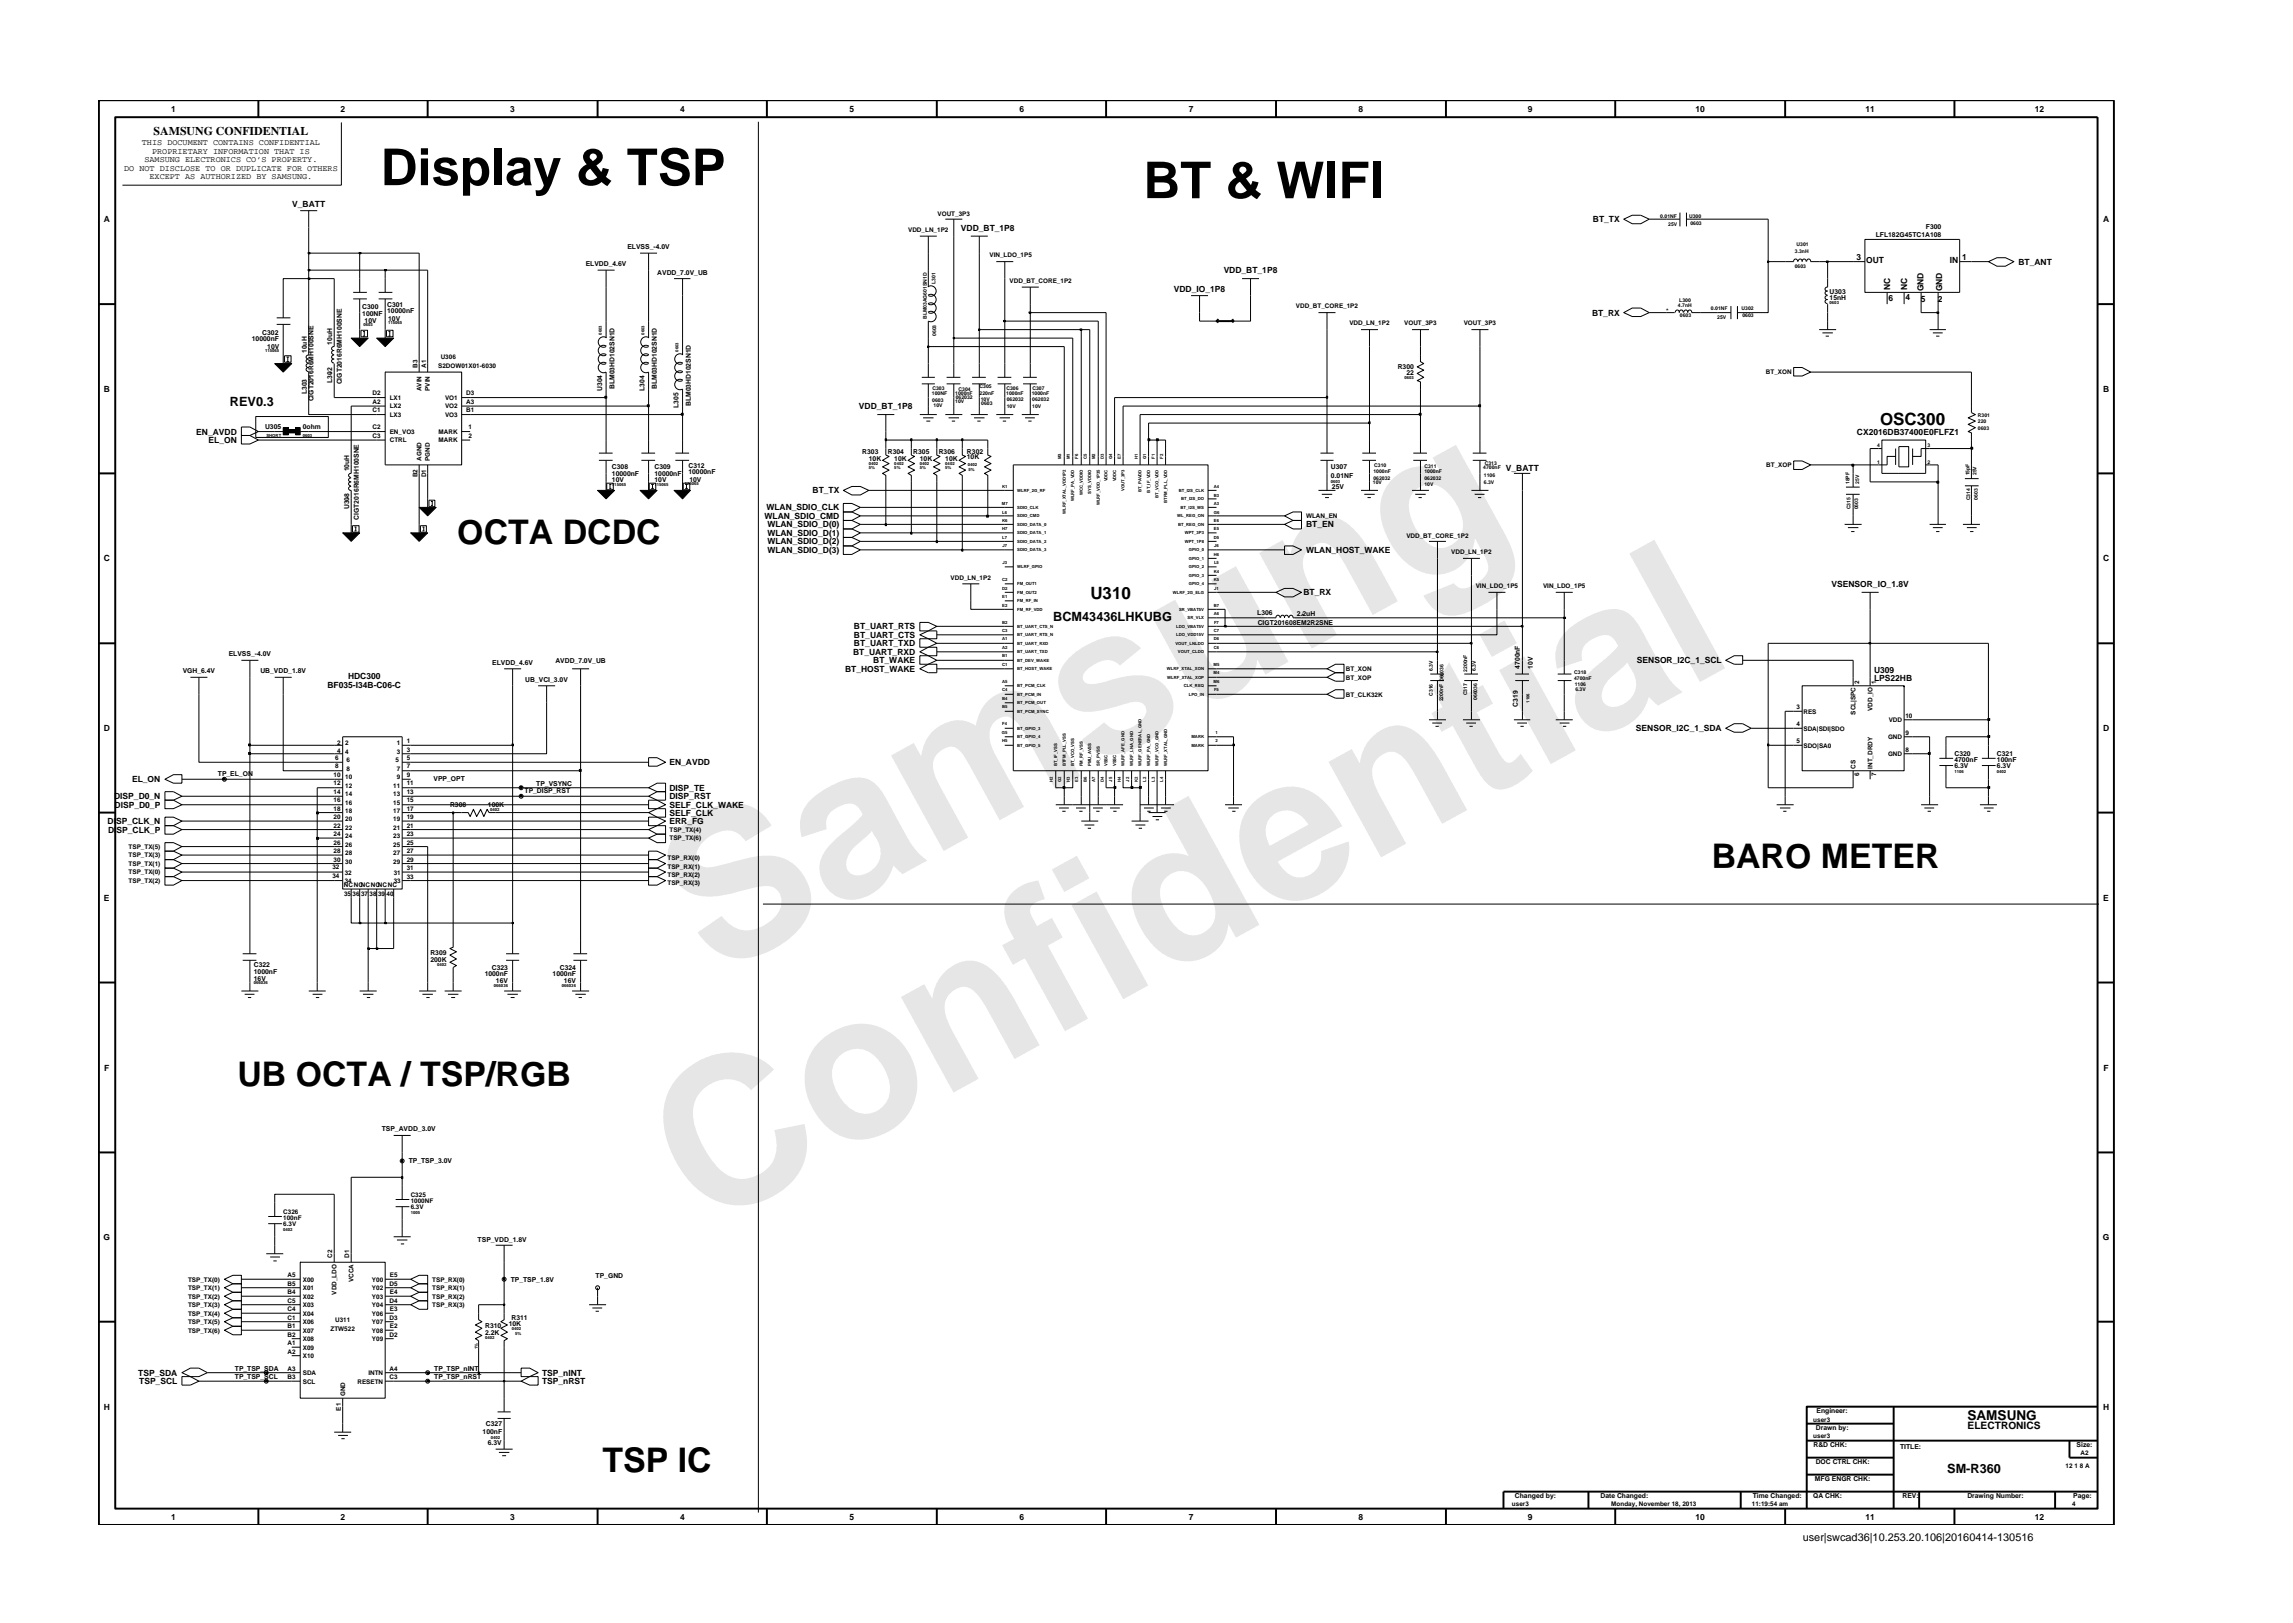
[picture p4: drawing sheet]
<svg xmlns="http://www.w3.org/2000/svg" width="297mm" height="210mm" viewBox="0 0 297 210" stroke-linecap="round" stroke-linejoin="round" font-family="sans-serif">
<defs><g id="words">
<g font-size="26.5" fill="#e6e6e6">
<text x="92.4" y="126.7" transform="rotate(-29 92.4 126.7)">Samsung</text>
<text x="91.1" y="159.4" transform="rotate(-29 91.1 159.4)">Confidential</text>
</g>
<g font-size="6.6">
<text x="49.3" y="24">Display &amp; TSP</text>
<text x="148.1" y="25.7">BT &amp; WIFI</text>
</g>
<g font-size="4.4">
<text x="59.2" y="70.5">OCTA DCDC</text>
<text x="221.7" y="112.5">BARO METER</text>
<text x="30.7" y="140.7">UB OCTA / TSP/RGB</text>
<text x="78" y="190.7">TSP IC</text>
</g>
<g font-size="2.2">
<text x="243.5" y="55.1">OSC300</text>
<text x="141.3" y="77.5">U310</text>
</g>
<text font-size="1.8" x="254.9" y="184">SAMSUNG</text>
<g font-size="1.6">
<text x="29.8" y="52.6">REV0.3</text>
<text x="136.4" y="80.4">BCM43436LHKUBG</text>
<text x="252.2" y="190.8">SM-R360</text>
</g>
<text font-size="1.5" x="19.9" y="17.5">SAMSUNG CONFIDENTIAL</text>
<text font-size="1.4" x="233.5" y="199.7">user|swcad36|10.253.20.106|20160414-130516</text>
<text font-size="1.3" x="254.9" y="185.2">ELECTRONICS</text>
<g font-size="1.1">
<text x="22.2" y="14.5">1</text>
<text x="44.1" y="14.5">2</text>
<text x="66.1" y="14.5">3</text>
<text x="88.1" y="14.5">4</text>
<text x="110" y="14.5">5</text>
<text x="132.1" y="14.5">6</text>
<text x="154" y="14.5">7</text>
<text x="176" y="14.5">8</text>
<text x="197.9" y="14.5">9</text>
<text x="219.6" y="14.5">10</text>
<text x="241.6" y="14.5">11</text>
<text x="263.6" y="14.5">12</text>
<text x="16.1" y="22.1">DO NOT DISCLOSE TO OR DUPLICATE FOR OTHERS</text>
<text x="18.4" y="18.8">THIS DOCUMENT CONTAINS CONFIDENTIAL</text>
<text x="18.7" y="21">SAMSUNG ELECTRONICS CO’S PROPERTY.</text>
<text x="19.4" y="23.2">EXCEPT AS AUTHORIZED BY SAMSUNG.</text>
<text x="19.7" y="19.9">PROPRIETARY INFORMATION THAT IS</text>
<text x="13.4" y="28.8">A</text>
<text x="37.9" y="26.8">V_BATT</text>
<text x="124.5" y="29.9">VDD_BT_1P8</text>
<text x="206.4" y="28.8">BT_TX</text>
<text x="272.4" y="28.8">A</text>
<text x="158.5" y="35.4">VDD_BT_1P8</text>
<text x="240.5" y="33.6">3</text>
<text x="241.8" y="34">OUT</text>
<text x="252.6" y="34">IN</text>
<text x="254.2" y="33.6">1</text>
<text x="261.5" y="34.3">BT_ANT</text>
<text x="152.1" y="37.9">VDD_IO_1P8</text>
<text x="206.2" y="40.9">BT_RX</text>
<text x="244.6" y="39">6</text>
<text x="244.9" y="37.6" transform="rotate(-90 244.9 37.6)">NC</text>
<text x="246.8" y="38.8">4</text>
<text x="247.1" y="37.6" transform="rotate(-90 247.1 37.6)">NC</text>
<text x="248.8" y="39.1">5</text>
<text x="249.2" y="37.7" transform="rotate(-90 249.2 37.7)">GND</text>
<text x="251" y="39.1">2</text>
<text x="251.6" y="37.7" transform="rotate(-90 251.6 37.7)">GND</text>
<text x="13.4" y="50.8">B</text>
<text x="111.3" y="53">VDD_BT_1P8</text>
<text x="272.4" y="50.8">B</text>
<text x="25.4" y="56.3">EN_AVDD</text>
<text x="27" y="57.4">EL_ON</text>
<text x="240.5" y="56.4">CX2016DB37400E0FLFZ1</text>
<text x="105.3" y="63.9">BT_TX</text>
<text x="195.1" y="61">V_BATT</text>
<text x="99" y="67.2">WLAN_SDIO_CMD</text>
<text x="99.3" y="66.1">WLAN_SDIO_CLK</text>
<text x="99.4" y="71.6">WLAN_SDIO_D(3)</text>
<text x="99.4" y="69.4">WLAN_SDIO_D(1)</text>
<text x="99.4" y="68.3">WLAN_SDIO_D(0)</text>
<text x="99.4" y="70.5">WLAN_SDIO_D(2)</text>
<text x="169.2" y="68.3">BT_EN</text>
<text x="169.2" y="71.6">WLAN_HOST_WAKE</text>
<text x="13.4" y="72.7">C</text>
<text x="168.9" y="77.1">BT_RX</text>
<text x="237.3" y="76">VSENSOR_IO_1.8V</text>
<text x="272.4" y="72.7">C</text>
<text x="110.6" y="81.5">BT_UART_RTS</text>
<text x="110.6" y="82.6">BT_UART_CTS</text>
<text x="110.6" y="83.7">BT_UART_TXD</text>
<text x="42.4" y="89.1">BF035-I34B-C06-C</text>
<text x="45.1" y="88">HDC300</text>
<text x="109.5" y="87">BT_HOST_WAKE</text>
<text x="110.5" y="84.8">BT_UART_RXD</text>
<text x="113.1" y="85.9">BT_WAKE</text>
<text x="212.1" y="85.9">SENSOR_I2C_1_SCL</text>
<text x="242.8" y="88.3">LPS22HB</text>
<text x="242.8" y="87.2">U309</text>
<text x="13.4" y="94.7">D</text>
<text x="211.9" y="94.7">SENSOR_I2C_1_SDA</text>
<text x="272.4" y="94.7">D</text>
<text x="17.1" y="101.4">EL_ON</text>
<text x="86.7" y="99.2">EN_AVDD</text>
<text x="13.9" y="106.8">DISP_CLK_N</text>
<text x="14" y="107.9">DISP_CLK_P</text>
<text x="14.8" y="103.6">DISP_D0_N</text>
<text x="14.8" y="104.7">DISP_D0_P</text>
<text x="86.7" y="105.7">SELF_CLK</text>
<text x="86.7" y="104.7">SELF_CLK_WAKE</text>
<text x="86.7" y="103.6">DISP_RST</text>
<text x="86.7" y="106.8">ERR_FG</text>
<text x="86.7" y="102.5">DISP_TE</text>
<text x="13.5" y="116.7">E</text>
<text x="272.5" y="116.7">E</text>
<text x="13.5" y="138.7">F</text>
<text x="272.5" y="138.7">F</text>
<text x="13.4" y="160.6">G</text>
<text x="272.4" y="160.6">G</text>
<text x="17.9" y="178.2">TSP_SDA</text>
<text x="18" y="179.3">TSP_SCL</text>
<text x="70.2" y="178.2">TSP_nINT</text>
<text x="70.2" y="179.3">TSP_nRST</text>
<text x="13.4" y="182.6">H</text>
<text x="272.4" y="182.6">H</text>
<text x="22.2" y="196.9">1</text>
<text x="44.1" y="196.9">2</text>
<text x="66.1" y="196.9">3</text>
<text x="88.1" y="196.9">4</text>
<text x="110" y="196.9">5</text>
<text x="132.1" y="196.9">6</text>
<text x="154" y="196.9">7</text>
<text x="176" y="196.9">8</text>
<text x="197.9" y="196.9">9</text>
<text x="219.6" y="196.9">10</text>
<text x="241.6" y="196.9">11</text>
<text x="263.6" y="196.9">12</text>
</g>
<g font-size=".9">
<text x="249.5" y="29.6">F300</text>
<text x="75.9" y="34.5">ELVDD_4.6V</text>
<text x="81.3" y="32.3">ELVSS_-4.0V</text>
<text x="85.1" y="35.6">AVDD_7.0V_UB</text>
<text x="243" y="30.7">LFL182G45TC1A108</text>
<text x="46.9" y="40.9">100NF</text>
<text x="46.9" y="40">C300</text>
<text x="47.2" y="41.9">10V</text>
<text x="50.2" y="40.5">10000nF</text>
<text x="50.2" y="39.8">C301</text>
<text x="50.3" y="41.6">10V</text>
<text x="237" y="38">U303</text>
<text x="237" y="38.8">15nH</text>
<text x="32.6" y="44.2">10000nF</text>
<text x="34" y="43.3">C302</text>
<text x="34.6" y="45.2">10V</text>
<text x="39.7" y="45.7" transform="rotate(-90 39.7 45.7)">10uH</text>
<text x="43" y="44.6" transform="rotate(-90 43 44.6)">10uH</text>
<text x="181.1" y="47.8">R300</text>
<text x="39.7" y="51.1" transform="rotate(-90 39.7 51.1)">L303</text>
<text x="40.6" y="52" transform="rotate(-90 40.6 52)">CIGT2016R6MH100SNE</text>
<text x="43" y="49.6" transform="rotate(-90 43 49.6)">L302</text>
<text x="44.3" y="49.8" transform="rotate(-90 44.3 49.8)">CIGT2016R6MH100SNE</text>
<text x="78" y="50.7" transform="rotate(-90 78 50.7)">U304</text>
<text x="79.6" y="50.4" transform="rotate(-90 79.6 50.4)">BLM03HD102SN1D</text>
<text x="83.5" y="50.7" transform="rotate(-90 83.5 50.7)">L304</text>
<text x="85.1" y="50.4" transform="rotate(-90 85.1 50.4)">BLM03HD102SN1D</text>
<text x="87.9" y="52.9" transform="rotate(-90 87.9 52.9)">L305</text>
<text x="89.5" y="52.6" transform="rotate(-90 89.5 52.6)">BLM03HD102SN1D</text>
<text x="182.2" y="48.5">22</text>
<text x="34.3" y="55.6">U305</text>
<text x="39.2" y="55.6">0ohm</text>
<text x="111.7" y="58.9">R303</text>
<text x="112.5" y="59.7">10K</text>
<text x="115" y="58.9">R304</text>
<text x="115.9" y="59.7">10K</text>
<text x="118.3" y="58.9">R305</text>
<text x="119.2" y="59.7">10K</text>
<text x="121.6" y="58.9">R306</text>
<text x="122.5" y="59.7">10K</text>
<text x="125.2" y="59.5">10K</text>
<text x="125.3" y="58.8">R302</text>
<text x="45.2" y="66" transform="rotate(-90 45.2 66)">U308</text>
<text x="45.2" y="61.1" transform="rotate(-90 45.2 61.1)">10uH</text>
<text x="79.3" y="61.7">10000nF</text>
<text x="79.3" y="62.4">10V</text>
<text x="79.3" y="60.8">C308</text>
<text x="84.8" y="61.7">10000nF</text>
<text x="84.8" y="60.8">C309</text>
<text x="84.8" y="62.4">10V</text>
<text x="89.2" y="60.6">C312</text>
<text x="89.2" y="61.5">10000nF</text>
<text x="89.3" y="62.4">10V</text>
<text x="172.4" y="60.8">U307</text>
<text x="172.4" y="61.9">0.01NF</text>
<text x="172.5" y="63.4">25V</text>
<text x="46.5" y="67.3" transform="rotate(-90 46.5 67.3)">CIGT2016R6MH100SNE</text>
<text x="162.9" y="79.7">L306</text>
<text x="162.9" y="81">CIGT201608EM2R2SNE</text>
<text x="168" y="79.8">2.2uH</text>
<text x="23.7" y="87.2">VGH_6.4V</text>
<text x="29.6" y="85">ELVSS_-4.0V</text>
<text x="33.7" y="87.2">UB_VDD_1.8V</text>
<text x="63.8" y="86.1">ELVDD_4.6V</text>
<text x="68.1" y="88.3">UB_VCI_3.0V</text>
<text x="71.9" y="85.9">AVDD_7.0V_UB</text>
<text x="196.9" y="86.6" transform="rotate(-90 196.9 86.6)">4700nF</text>
<text x="198.6" y="86.6" transform="rotate(-90 198.6 86.6)">10V</text>
<text x="196.6" y="91.6" transform="rotate(-90 196.6 91.6)">C319</text>
<text x="28.2" y="100.5">TP_EL_ON</text>
<text x="56.2" y="101.2">VPP_OPT</text>
<text x="69.5" y="101.8">TP_VSYNC</text>
<text x="253.2" y="97.9">C320</text>
<text x="253.2" y="99.5">6.3V</text>
<text x="253.2" y="98.7">4700nF</text>
<text x="258.7" y="98.7">100nF</text>
<text x="258.7" y="97.9">C321</text>
<text x="258.7" y="99.5">6.3V</text>
<text x="58.3" y="104.5">R308</text>
<text x="63.2" y="104.5">100K</text>
<text x="67.9" y="102.7">TP_DISP_RST</text>
<text x="32.9" y="125.3">C322</text>
<text x="55.8" y="124.6">200K</text>
<text x="55.8" y="123.7">R309</text>
<text x="63.7" y="125.7">C323</text>
<text x="72.5" y="125.7">C324</text>
<text x="32.9" y="126.2">1000nF</text>
<text x="32.9" y="127">16V</text>
<text x="62.8" y="126.4">1000nF</text>
<text x="64.3" y="127.3">16V</text>
<text x="71.6" y="126.4">1000nF</text>
<text x="73.1" y="127.3">16V</text>
<text x="49.5" y="146.6">TSP_AVDD_3.0V</text>
<text x="52.9" y="150.7">TP_TSP_3.0V</text>
<text x="61.9" y="160.9">TSP_VDD_1.8V</text>
<text x="66.2" y="166">TP_TSP_1.8V</text>
<text x="77.2" y="165.6">TP_GND</text>
<text x="62.9" y="172.9">2.2K</text>
<text x="62.9" y="172.1">R310</text>
<text x="65.9" y="171.8">10K</text>
<text x="66.3" y="171">R311</text>
<text x="30.4" y="178.7">TP_TSP_SCL</text>
<text x="30.4" y="177.6">TP_TSP_SDA</text>
<text x="56.2" y="178.7">TP_TSP_nRST</text>
<text x="56.2" y="177.6">TP_TSP_nINT</text>
<text x="62.5" y="185.8">100nF</text>
<text x="63" y="184.7">C327</text>
<text x="235.2" y="185.3">Drawn by:</text>
<text x="235.3" y="183.1">Engineer:</text>
<text x="63.2" y="187.2">6.3V</text>
<text x="234.9" y="187.5">R&amp;D CHK:</text>
<text x="235.1" y="191.9">MFG ENGR CHK:</text>
<text x="235.2" y="189.7">DOC CTRL CHK:</text>
<text x="246.1" y="187.7">TITLE:</text>
<text x="269" y="187.5">Size:</text>
<text x="196.2" y="194.1">Changed by:</text>
<text x="207.3" y="194.1">Date Changed:</text>
<text x="227.1" y="194.1">Time Changed:</text>
<text x="234.9" y="194.1">QA CHK:</text>
<text x="246.5" y="194.1">REV:</text>
<text x="254.9" y="194.1">Drawing Number:</text>
<text x="268.6" y="194.1">Page:</text>
</g>
<g font-size=".8">
<text x="121.5" y="27.9">VOUT_3P3</text>
<text x="117.6" y="30">VDD_LN_1P2</text>
<text x="128.2" y="33.3">VIN_LDO_1P5</text>
<text x="130.8" y="36.7">VDD_BT_CORE_1P2</text>
<text x="167.9" y="40">VDD_BT_CORE_1P2</text>
<text x="215.8" y="40.5">*</text>
<text x="54.1" y="47.6" transform="rotate(-90 54.1 47.6)">B3</text>
<text x="55.2" y="47.6" transform="rotate(-90 55.2 47.6)">A1</text>
<text x="56.8" y="47.7">S2DOW01X01-6030</text>
<text x="57.1" y="46.6">U306</text>
<text x="174.8" y="42.2">VDD_LN_1P2</text>
<text x="181.9" y="42.2">VOUT_3P3</text>
<text x="189.6" y="42.2">VOUT_3P3</text>
<text x="40" y="49.3">*</text>
<text x="43.3" y="48.5" transform="rotate(-90 43.3 48.5)">*</text>
<text x="48.3" y="53.4">C1</text>
<text x="48.3" y="51.2">D2</text>
<text x="48.3" y="52.3">A2</text>
<text x="50.5" y="51.8">LX1</text>
<text x="50.5" y="52.9">LX2</text>
<text x="54.6" y="50.7" transform="rotate(-90 54.6 50.7)">AVIN</text>
<text x="55.7" y="50.6" transform="rotate(-90 55.7 50.6)">PVIN</text>
<text x="57.6" y="51.8">VO1</text>
<text x="57.6" y="52.9">VO2</text>
<text x="60.4" y="51.2">D3</text>
<text x="60.4" y="52.3">A3</text>
<text x="60.4" y="53.4">B1</text>
<text x="228.8" y="48.5">BT_XON</text>
<text x="48.3" y="55.6">C2</text>
<text x="48.3" y="56.7">C3</text>
<text x="50.5" y="54">LX3</text>
<text x="50.5" y="56.2">EN_VO3</text>
<text x="50.5" y="57.3">CTRL</text>
<text x="54.6" y="59.7" transform="rotate(-90 54.6 59.7)">AGND</text>
<text x="55.7" y="59.7" transform="rotate(-90 55.7 59.7)">PGND</text>
<text x="56.8" y="56.2">MARK</text>
<text x="56.8" y="57.3">MARK</text>
<text x="57.6" y="54">VO3</text>
<text x="60.7" y="55.6">1</text>
<text x="60.7" y="56.7">2</text>
<text x="45.5" y="64.6" transform="rotate(-90 45.5 64.6)">*</text>
<text x="54.1" y="61.9" transform="rotate(-90 54.1 61.9)">B2</text>
<text x="55.2" y="61.9" transform="rotate(-90 55.2 61.9)">D1</text>
<text x="228.8" y="60.5">BT_XOP</text>
<text x="169.2" y="67.1">WLAN_EN</text>
<text x="182.2" y="69.7">VDD_BT_CORE_1P2</text>
<text x="188" y="71.8">VDD_LN_1P2</text>
<text x="123.1" y="75.1">VDD_LN_1P2</text>
<text x="191.2" y="76.2">VIN_LDO_1P5</text>
<text x="199.9" y="76.2">VIN_LDO_1P5</text>
<text x="168.6" y="80">*</text>
<text x="174.4" y="86.9">BT_XON</text>
<text x="174.4" y="88">BT_XOP</text>
<text x="240.8" y="88.6" transform="rotate(-90 240.8 88.6)">2</text>
<text x="243" y="88.6" transform="rotate(-90 243 88.6)">1</text>
<text x="174.4" y="90.2">BT_CLK32K</text>
<text x="232.7" y="91.9">3</text>
<text x="232.7" y="94.1">4</text>
<text x="233.6" y="92.4">RES</text>
<text x="233.6" y="94.6">SDA|SDI|SDO</text>
<text x="240.4" y="92.6" transform="rotate(-90 240.4 92.6)">SCL|SPC</text>
<text x="242.6" y="92.1" transform="rotate(-90 242.6 92.1)">VDD_IO</text>
<text x="244.6" y="95.7">GND</text>
<text x="244.7" y="93.5">VDD</text>
<text x="246.8" y="95.2">9</text>
<text x="246.8" y="93">10</text>
<text x="43.2" y="100.7">10</text>
<text x="43.2" y="101.8">12</text>
<text x="43.4" y="98.4">6</text>
<text x="43.4" y="99.5">8</text>
<text x="43.7" y="97.6">4</text>
<text x="43.7" y="96.5">2</text>
<text x="44.7" y="97.6">4</text>
<text x="44.7" y="96.5">2</text>
<text x="44.7" y="101">10</text>
<text x="44.9" y="98.7">6</text>
<text x="44.9" y="99.8">8</text>
<text x="51.3" y="98.7">5</text>
<text x="51.4" y="97.6">3</text>
<text x="51.4" y="96.5">1</text>
<text x="51.4" y="99.8">7</text>
<text x="51.4" y="101">9</text>
<text x="52.7" y="99.5">7</text>
<text x="52.7" y="98.4">5</text>
<text x="52.7" y="100.6">9</text>
<text x="52.7" y="97.4">3</text>
<text x="52.7" y="101.8">11</text>
<text x="52.7" y="96.3">1</text>
<text x="232.7" y="96.3">5</text>
<text x="233.6" y="96.8">SDO|SA0</text>
<text x="240.4" y="99.6" transform="rotate(-90 240.4 99.6)">CS</text>
<text x="240.8" y="100.5" transform="rotate(-90 240.8 100.5)">6</text>
<text x="242.6" y="99.6" transform="rotate(-90 242.6 99.6)">INT_DRDY</text>
<text x="243" y="100.5" transform="rotate(-90 243 100.5)">7</text>
<text x="244.6" y="97.9">GND</text>
<text x="246.8" y="97.4">8</text>
<text x="43.2" y="104">16</text>
<text x="43.2" y="105.1">18</text>
<text x="43.2" y="106.2">20</text>
<text x="43.2" y="107.3">22</text>
<text x="43.2" y="102.9">14</text>
<text x="44.7" y="105.3">18</text>
<text x="44.7" y="106.4">20</text>
<text x="44.7" y="103.2">14</text>
<text x="44.7" y="104.3">16</text>
<text x="44.7" y="107.5">22</text>
<text x="44.7" y="102.1">12</text>
<text x="50.9" y="105.3">17</text>
<text x="50.9" y="106.4">19</text>
<text x="50.9" y="107.5">21</text>
<text x="50.9" y="103.2">13</text>
<text x="50.9" y="104.3">15</text>
<text x="50.9" y="102.1">11</text>
<text x="52.7" y="107.3">21</text>
<text x="52.7" y="105.1">17</text>
<text x="52.7" y="106.2">19</text>
<text x="52.7" y="102.9">13</text>
<text x="52.7" y="104">15</text>
<text x="86.7" y="107.8">TSP_TX(4)</text>
<text x="16.7" y="112.2">TSP_TX(1)</text>
<text x="16.7" y="113.3">TSP_TX(0)</text>
<text x="16.7" y="110">TSP_TX(5)</text>
<text x="16.7" y="111.1">TSP_TX(3)</text>
<text x="43.1" y="113.7">34</text>
<text x="43.1" y="112.6">32</text>
<text x="43.2" y="109.5">26</text>
<text x="43.2" y="110.6">28</text>
<text x="43.2" y="111.7">30</text>
<text x="43.2" y="108.4">24</text>
<text x="44.7" y="113.3">32</text>
<text x="44.7" y="111.9">30</text>
<text x="44.7" y="109.7">26</text>
<text x="44.7" y="110.8">28</text>
<text x="44.7" y="108.6">24</text>
<text x="50.9" y="111.9">29</text>
<text x="50.9" y="108.6">23</text>
<text x="50.9" y="109.7">25</text>
<text x="50.9" y="110.8">27</text>
<text x="51" y="113.3">31</text>
<text x="52.7" y="113.8">33</text>
<text x="52.7" y="109.5">25</text>
<text x="52.7" y="110.6">27</text>
<text x="52.7" y="111.7">29</text>
<text x="52.7" y="112.7">31</text>
<text x="52.7" y="108.4">23</text>
<text x="86.5" y="112.5">TSP_RX(1)</text>
<text x="86.5" y="113.6">TSP_RX(2)</text>
<text x="86.5" y="111.4">TSP_RX(0)</text>
<text x="86.7" y="108.9">TSP_TX(6)</text>
<text x="16.7" y="114.4">TSP_TX(2)</text>
<text x="44.6" y="114.8">NCNCNCNCNCNC</text>
<text x="44.6" y="116">35 36</text>
<text x="44.7" y="114.4">34</text>
<text x="46.8" y="116">37</text>
<text x="47.9" y="116">38</text>
<text x="49" y="116">39 40</text>
<text x="51" y="114.4">33</text>
<text x="86.5" y="114.7">TSP_RX(3)</text>
<text x="53.2" y="155.1">C325</text>
<text x="53.2" y="155.8">1000NF</text>
<text x="36.7" y="158">100nF</text>
<text x="36.7" y="158.9">6.3V</text>
<text x="36.7" y="157.3">C326</text>
<text x="53.2" y="156.7">6.3V</text>
<text x="24.4" y="166">TSP_TX(0)</text>
<text x="24.4" y="167.1">TSP_TX(1)</text>
<text x="37.3" y="166.6">B5</text>
<text x="37.3" y="165.5">A5</text>
<text x="37.3" y="167.7">B4</text>
<text x="39.2" y="167.1">X01</text>
<text x="39.2" y="166">X00</text>
<text x="43" y="162.9" transform="rotate(-90 43 162.9)">C2</text>
<text x="43.6" y="167.7" transform="rotate(-90 43.6 167.7)">VDD_LDO</text>
<text x="45.2" y="162.9" transform="rotate(-90 45.2 162.9)">D1</text>
<text x="45.8" y="166.1" transform="rotate(-90 45.8 166.1)">VCCA</text>
<text x="48.2" y="166">Y00</text>
<text x="48.2" y="167.1">Y02</text>
<text x="50.5" y="166.6">D5</text>
<text x="50.5" y="167.7">E4</text>
<text x="50.5" y="165.5">E5</text>
<text x="56" y="167.1">TSP_RX(1)</text>
<text x="56" y="166">TSP_RX(0)</text>
<text x="24.4" y="170.4">TSP_TX(4)</text>
<text x="24.4" y="171.5">TSP_TX(5)</text>
<text x="24.4" y="168.2">TSP_TX(2)</text>
<text x="24.4" y="169.3">TSP_TX(3)</text>
<text x="24.4" y="172.6">TSP_TX(6)</text>
<text x="37.3" y="171">C1</text>
<text x="37.3" y="169.9">C4</text>
<text x="37.3" y="168.8">C5</text>
<text x="37.3" y="172.1">B1</text>
<text x="37.3" y="173.2">B2</text>
<text x="39.2" y="171.5">X06</text>
<text x="39.2" y="170.4">X04</text>
<text x="39.2" y="169.3">X03</text>
<text x="39.2" y="172.6">X07</text>
<text x="39.2" y="173.7">X08</text>
<text x="39.2" y="168.2">X02</text>
<text x="42.8" y="172.4">ZTW522</text>
<text x="43.4" y="171.3">U311</text>
<text x="48.2" y="172.6">Y08</text>
<text x="48.2" y="170.4">Y06</text>
<text x="48.2" y="168.2">Y03</text>
<text x="48.2" y="171.5">Y07</text>
<text x="48.2" y="169.3">Y04</text>
<text x="48.2" y="173.7">Y09</text>
<text x="50.5" y="171">D3</text>
<text x="50.5" y="168.8">D4</text>
<text x="50.5" y="173.2">D2</text>
<text x="50.5" y="172.1">E2</text>
<text x="50.5" y="169.9">E3</text>
<text x="56" y="169.3">TSP_RX(3)</text>
<text x="56" y="168.2">TSP_RX(2)</text>
<text x="37.3" y="175.4">A2</text>
<text x="37.3" y="177.6">A3</text>
<text x="37.3" y="178.7">B3</text>
<text x="37.3" y="174.3">A1</text>
<text x="39.2" y="175.9">X10</text>
<text x="39.2" y="178.1">SDA</text>
<text x="39.2" y="179.2">SCL</text>
<text x="39.2" y="174.8">X09</text>
<text x="46.3" y="179.2">RESETN</text>
<text x="47.7" y="178.1">INTN</text>
<text x="50.5" y="178.7">C3</text>
<text x="50.5" y="177.6">A4</text>
<text x="44.1" y="182.7" transform="rotate(-90 44.1 182.7)">E1</text>
<text x="44.7" y="180.9" transform="rotate(-90 44.7 180.9)">GND</text>
<text x="234.9" y="184.2">user3</text>
<text x="234.9" y="186.3">user3</text>
<text x="267.6" y="190.2">12 1 8 A</text>
<text x="269.5" y="188.5">A2</text>
<text x="195.9" y="195.1">user3</text>
<text x="208.7" y="195.1">Monday, November 18, 2013</text>
<text x="226.9" y="195.1">11:19:54 am</text>
<text x="268.4" y="195.1">4</text>
</g>
<g font-size=".7">
<text x="215.1" y="28.2">0.01NF</text>
<text x="216.1" y="29.3">25V</text>
<text x="218.8" y="28.2">U300</text>
<text x="219" y="29.1">0603</text>
<text x="232.5" y="34.7">0603</text>
<text x="232.5" y="32.8">3.3nH</text>
<text x="232.7" y="31.9">U301</text>
<text x="120.1" y="41.3" transform="rotate(-90 120.1 41.3)">BLM03AG601SN1D</text>
<text x="121.2" y="36.8" transform="rotate(-90 121.2 36.8)">L301</text>
<text x="217.4" y="39.7">4.7nH</text>
<text x="217.5" y="39.1">L300</text>
<text x="217.6" y="41.1">0603</text>
<text x="221.6" y="40.2">0.01NF</text>
<text x="222.5" y="41.3">25V</text>
<text x="225.6" y="40.2">U302</text>
<text x="225.7" y="41.1">0603</text>
<text x="121.3" y="43.5" transform="rotate(-90 121.3 43.5)">0603</text>
<text x="120.7" y="51.2">100NF</text>
<text x="120.8" y="52">0603</text>
<text x="120.8" y="50.5">C303</text>
<text x="120.9" y="52.7">10V</text>
<text x="123.7" y="52.3">10V</text>
<text x="123.7" y="51.2">1000nF</text>
<text x="123.8" y="51.6">062032</text>
<text x="124.2" y="50.7">C304</text>
<text x="126.9" y="50.3">C305</text>
<text x="126.9" y="51.1">220nF</text>
<text x="127" y="52">10V</text>
<text x="127.1" y="52.5">0603</text>
<text x="130.3" y="51.2">1000nF</text>
<text x="130.4" y="50.5">C306</text>
<text x="130.4" y="52.9">10V</text>
<text x="130.4" y="52">062032</text>
<text x="133.6" y="51.1">1000nF</text>
<text x="133.7" y="52.9">10V</text>
<text x="133.7" y="52">062032</text>
<text x="133.8" y="50.5">C307</text>
<text x="243.2" y="57.9">4</text>
<text x="249.7" y="57.9">3</text>
<text x="256.2" y="54.8">220</text>
<text x="256.2" y="55.7">0603</text>
<text x="256.2" y="54">R301</text>
<text x="177.8" y="62.7">10V</text>
<text x="177.9" y="62.1">062032</text>
<text x="177.9" y="61.3">1000nF</text>
<text x="178" y="60.5">C310</text>
<text x="184.5" y="62.1">062032</text>
<text x="184.5" y="63">10V</text>
<text x="184.5" y="61.3">1000nF</text>
<text x="184.5" y="60.6">C311</text>
<text x="192.2" y="60.7">4700nF</text>
<text x="192.2" y="62.7">6.3V</text>
<text x="192.2" y="61.8">1106</text>
<text x="192.3" y="60.2">C313</text>
<text x="239.6" y="62.7" transform="rotate(-90 239.6 62.7)">18PF</text>
<text x="239.7" y="66" transform="rotate(-90 239.7 66)">C315</text>
<text x="240.7" y="66" transform="rotate(-90 240.7 66)">0603</text>
<text x="240.8" y="62.7" transform="rotate(-90 240.8 62.7)">25V</text>
<text x="243.2" y="60.1">1</text>
<text x="249.7" y="60.1">2</text>
<text x="255.1" y="61.6" transform="rotate(-90 255.1 61.6)">15pF</text>
<text x="255.2" y="64.8" transform="rotate(-90 255.2 64.8)">C314</text>
<text x="256" y="61.6" transform="rotate(-90 256 61.6)">25V</text>
<text x="256.2" y="64.7" transform="rotate(-90 256.2 64.7)">0603</text>
<text x="185.6" y="86.9" transform="rotate(-90 185.6 86.9)">6.3V</text>
<text x="190.1" y="87.1" transform="rotate(-90 190.1 87.1)">2200nF</text>
<text x="191.2" y="86.9" transform="rotate(-90 191.2 86.9)">6.3V</text>
<text x="203.9" y="88.1">4700nF</text>
<text x="203.9" y="87.3">C318</text>
<text x="204" y="88.8">1106</text>
<text x="204.1" y="89.5">6.3V</text>
<text x="185.6" y="90.2" transform="rotate(-90 185.6 90.2)">C316</text>
<text x="186.9" y="90.9" transform="rotate(-90 186.9 90.9)">2200nF 066036</text>
<text x="190.1" y="90.1" transform="rotate(-90 190.1 90.1)">C317</text>
<text x="191.4" y="90.7" transform="rotate(-90 191.4 90.7)">066036</text>
</g>
<g font-size=".5">
<text x="50.3" y="42">115065</text>
<text x="237" y="39.4">0603</text>
<text x="34.3" y="45.6">115065</text>
<text x="47.1" y="42.3">0603</text>
<text x="78" y="43.4" transform="rotate(-90 78 43.4)">0603</text>
<text x="83.5" y="43.4" transform="rotate(-90 83.5 43.4)">0603</text>
<text x="87.9" y="45.6" transform="rotate(-90 87.9 45.6)">0603</text>
<text x="181.9" y="49.1">0603</text>
<text x="34.5" y="56.6">SHORT</text>
<text x="39.2" y="56.6">0603</text>
<text x="137.5" y="59.5" transform="rotate(-90 137.5 59.5)">M3</text>
<text x="138.6" y="59.5" transform="rotate(-90 138.6 59.5)">M1</text>
<text x="139.7" y="59.4" transform="rotate(-90 139.7 59.4)">F6</text>
<text x="140.8" y="59.5" transform="rotate(-90 140.8 59.5)">C5</text>
<text x="141.9" y="59.5" transform="rotate(-90 141.9 59.5)">M2</text>
<text x="143" y="59.5" transform="rotate(-90 143 59.5)">D3</text>
<text x="144.1" y="59.5" transform="rotate(-90 144.1 59.5)">G4</text>
<text x="145.2" y="59.5" transform="rotate(-90 145.2 59.5)">E7</text>
<text x="147.4" y="59.5" transform="rotate(-90 147.4 59.5)">H1</text>
<text x="148.5" y="59.5" transform="rotate(-90 148.5 59.5)">G1</text>
<text x="149.6" y="59.4" transform="rotate(-90 149.6 59.4)">F1</text>
<text x="150.7" y="59.4" transform="rotate(-90 150.7 59.4)">F2</text>
<text x="79.3" y="63">115065</text>
<text x="84.8" y="63">115065</text>
<text x="88.7" y="62.8">115065</text>
<text x="112.6" y="60.2">0402</text>
<text x="112.6" y="60.8">5%</text>
<text x="115.9" y="60.8">5%</text>
<text x="115.9" y="60.2">0402</text>
<text x="119.2" y="60.8">5%</text>
<text x="119.2" y="60.2">0402</text>
<text x="122.5" y="60.8">5%</text>
<text x="122.5" y="60.2">0402</text>
<text x="125.4" y="60.4">0402</text>
<text x="125.5" y="61">5%</text>
<text x="129.8" y="65.4">M7</text>
<text x="129.8" y="63.2">K1</text>
<text x="131.8" y="63.7">WLRF_2G_RF</text>
<text x="131.8" y="65.9">SDIO_CLK</text>
<text x="139.2" y="64.9" transform="rotate(-90 139.2 64.9)">WLRF_PA_VDD</text>
<text x="140.3" y="64.2" transform="rotate(-90 140.3 64.2)">WCC_VDDIO</text>
<text x="141.4" y="64" transform="rotate(-90 141.4 64)">SYS_VDDIO</text>
<text x="142.5" y="65.5" transform="rotate(-90 142.5 65.5)">WLRF_VDD_1P35</text>
<text x="143.5" y="62.4" transform="rotate(-90 143.5 62.4)">VDDC</text>
<text x="144.6" y="62.4" transform="rotate(-90 144.6 62.4)">VDDC</text>
<text x="145.7" y="63.6" transform="rotate(-90 145.7 63.6)">VOUT_3P3</text>
<text x="147.9" y="63.8" transform="rotate(-90 147.9 63.8)">BT_PAVDD</text>
<text x="149" y="63.8" transform="rotate(-90 149 63.8)">BT_IF_VDD</text>
<text x="150.1" y="64.5" transform="rotate(-90 150.1 64.5)">BT_VCO_VDD</text>
<text x="151.2" y="65.2" transform="rotate(-90 151.2 65.2)">BTFM_PLL_VDD</text>
<text x="152.7" y="63.7">BT_I2S_CLK</text>
<text x="152.9" y="65.9">BT_I2S_WS</text>
<text x="153" y="64.8">BT_I2S_DO</text>
<text x="157.2" y="64.3">B3</text>
<text x="157.2" y="65.4">A3</text>
<text x="157.2" y="63.2">A4</text>
<text x="172.4" y="62.6">0603</text>
<text x="129.8" y="67.6">K6</text>
<text x="129.8" y="68.7">H7</text>
<text x="129.8" y="66.5">L6</text>
<text x="129.8" y="69.8">L7</text>
<text x="129.9" y="70.9">J7</text>
<text x="131.8" y="71.4">SDIO_DATA_3</text>
<text x="131.8" y="67">SDIO_CMD</text>
<text x="131.8" y="70.3">SDIO_DATA_2</text>
<text x="131.8" y="68.1">SDIO_DATA_0</text>
<text x="131.8" y="69.2">SDIO_DATA_1</text>
<text x="138.1" y="66.6" transform="rotate(-90 138.1 66.6)">WLRF_XTAL_VDD1P2</text>
<text x="152.5" y="67">WL_REG_ON</text>
<text x="152.6" y="68.1">BT_REG_ON</text>
<text x="153.5" y="69.2">WPT_3P3</text>
<text x="153.5" y="70.3">WPT_1P8</text>
<text x="154" y="71.4">GPIO_0</text>
<text x="157.2" y="66.5">G6</text>
<text x="157.2" y="69.8">D5</text>
<text x="157.3" y="68.7">E5</text>
<text x="157.3" y="67.6">E6</text>
<text x="157.3" y="70.9">J6</text>
<text x="129.8" y="75.3">C2</text>
<text x="129.8" y="76.4">D2</text>
<text x="129.8" y="77.5">E1</text>
<text x="129.9" y="73.1">J3</text>
<text x="131.8" y="75.8">FM_OUT1</text>
<text x="131.8" y="73.6">WLRF_GPIO</text>
<text x="131.8" y="76.9">FM_OUT2</text>
<text x="151.9" y="76.9">WLRF_2G_ELG</text>
<text x="154" y="73.6">GPIO_2</text>
<text x="154" y="74.7">GPIO_3</text>
<text x="154" y="75.8">GPIO_4</text>
<text x="154" y="72.5">GPIO_1</text>
<text x="157.2" y="74.2">K4</text>
<text x="157.2" y="75.3">K5</text>
<text x="157.2" y="72">H6</text>
<text x="157.3" y="73.1">L5</text>
<text x="157.3" y="76.4">J1</text>
<text x="129.8" y="81.9">C3</text>
<text x="129.8" y="80.8">B2</text>
<text x="129.8" y="82.9">A1</text>
<text x="129.8" y="78.6">E2</text>
<text x="131.8" y="82.4">BT_UART_RTS_N</text>
<text x="131.8" y="81.3">BT_UART_CTS_N</text>
<text x="131.8" y="78">FM_RF_IN</text>
<text x="131.8" y="79.1">FM_RF_VDD</text>
<text x="131.8" y="83.5">BT_UART_RXD</text>
<text x="152.3" y="83.5">VOUT_LNLDO</text>
<text x="152.4" y="81.3">LDO_VBAT5V</text>
<text x="152.4" y="82.4">LDO_VDD15V</text>
<text x="152.7" y="79.1">SR_VBAT5V</text>
<text x="153.8" y="80.2">SR_VLX</text>
<text x="157.2" y="78.6">B7</text>
<text x="157.2" y="82.9">D6</text>
<text x="157.2" y="81.9">C7</text>
<text x="157.2" y="79.7">A6</text>
<text x="157.3" y="80.8">F7</text>
<text x="129.8" y="86.3">C1</text>
<text x="129.8" y="89.6">C4</text>
<text x="129.8" y="85.1">B1</text>
<text x="129.8" y="88.5">A5</text>
<text x="129.8" y="84">A2</text>
<text x="131.8" y="86.8">BT_HOST_WAKE</text>
<text x="131.8" y="85.7">BT_DEV_WAKE</text>
<text x="131.8" y="89">BT_PCM_CLK</text>
<text x="131.8" y="84.6">BT_UART_TXD</text>
<text x="151.2" y="86.8">WLRF_XTAL_XON</text>
<text x="151.2" y="87.9">WLRF_XTAL_XOP</text>
<text x="152.6" y="84.6">VOUT_CLDO</text>
<text x="153.4" y="89">CLK_REQ</text>
<text x="157.2" y="87.4">M4</text>
<text x="157.2" y="86.2">M5</text>
<text x="157.2" y="88.5">M6</text>
<text x="157.2" y="84">C6</text>
<text x="157.3" y="89.6">F5</text>
<text x="129.8" y="95.1">G5</text>
<text x="129.8" y="90.7">B4</text>
<text x="129.8" y="91.8">B5</text>
<text x="129.8" y="94">F4</text>
<text x="131.8" y="90.1">BT_PCM_IN</text>
<text x="131.8" y="91.2">BT_PCM_OUT</text>
<text x="131.8" y="92.3">BT_PCM_SYNC</text>
<text x="131.8" y="95.6">BT_GPIO_4</text>
<text x="131.8" y="94.5">BT_GPIO_3</text>
<text x="154" y="90.1">LPO_IN</text>
<text x="154.3" y="95.6">MARK</text>
<text x="157.4" y="95.1">1</text>
<text x="198.1" y="91" transform="rotate(-90 198.1 91)">1106</text>
<text x="129.8" y="96.2">H5</text>
<text x="131.8" y="96.7">BT_GPIO_5</text>
<text x="136.4" y="101.3" transform="rotate(-90 136.4 101.3)">H2</text>
<text x="137" y="99.3" transform="rotate(-90 137 99.3)">BT_IF_VSS</text>
<text x="137.5" y="101.3" transform="rotate(-90 137.5 101.3)">G2</text>
<text x="138.1" y="99.3" transform="rotate(-90 138.1 99.3)">BTFM_PLL_VSS</text>
<text x="138.6" y="101.3" transform="rotate(-90 138.6 101.3)">H3</text>
<text x="139.2" y="99.3" transform="rotate(-90 139.2 99.3)">BT_VCO_VSS</text>
<text x="139.7" y="101.3" transform="rotate(-90 139.7 101.3)">E3</text>
<text x="140.3" y="99.3" transform="rotate(-90 140.3 99.3)">FM_RF_VSS</text>
<text x="140.8" y="101.3" transform="rotate(-90 140.8 101.3)">B6</text>
<text x="141.4" y="99.3" transform="rotate(-90 141.4 99.3)">PMU_AVSS</text>
<text x="141.9" y="101.3" transform="rotate(-90 141.9 101.3)">A7</text>
<text x="142.5" y="99.3" transform="rotate(-90 142.5 99.3)">SR_PVSS</text>
<text x="143" y="101.3" transform="rotate(-90 143 101.3)">D4</text>
<text x="143.5" y="99.3" transform="rotate(-90 143.5 99.3)">VSSC</text>
<text x="144.1" y="101.3" transform="rotate(-90 144.1 101.3)">J5</text>
<text x="144.6" y="99.3" transform="rotate(-90 144.6 99.3)">VSSC</text>
<text x="145.2" y="101.3" transform="rotate(-90 145.2 101.3)">H4</text>
<text x="145.7" y="99.3" transform="rotate(-90 145.7 99.3)">WLRF_AFE_GND</text>
<text x="146.3" y="101.3" transform="rotate(-90 146.3 101.3)">J2</text>
<text x="146.8" y="99.3" transform="rotate(-90 146.8 99.3)">WLRF_LNA_GND</text>
<text x="147.4" y="101.3" transform="rotate(-90 147.4 101.3)">K2</text>
<text x="147.9" y="99.3" transform="rotate(-90 147.9 99.3)">WLRF_GENERAL_GND</text>
<text x="148.5" y="101.3" transform="rotate(-90 148.5 101.3)">L2</text>
<text x="149" y="99.3" transform="rotate(-90 149 99.3)">WLRF_PA_GND</text>
<text x="149.6" y="101.3" transform="rotate(-90 149.6 101.3)">L3</text>
<text x="150.1" y="99.3" transform="rotate(-90 150.1 99.3)">WLRF_VCO_GND</text>
<text x="150.7" y="101.3" transform="rotate(-90 150.7 101.3)">L4</text>
<text x="151.2" y="99.3" transform="rotate(-90 151.2 99.3)">WLRF_XTAL_GND</text>
<text x="154.3" y="96.7">MARK</text>
<text x="157.4" y="96.2">2</text>
<text x="253.2" y="100.1">1106</text>
<text x="258.7" y="100.1">0402</text>
<text x="63.5" y="105">0402</text>
<text x="56.6" y="125.1">0402</text>
<text x="32.9" y="127.5">066036</text>
<text x="64" y="127.9">066036</text>
<text x="72.8" y="127.9">066036</text>
<text x="36.7" y="159.5">0402</text>
<text x="53.2" y="157.3">1005</text>
<text x="62.9" y="173.4">0402</text>
<text x="66.3" y="172.3">0402</text>
<text x="66.7" y="172.9">5%</text>
<text x="61.9" y="174.8" transform="rotate(-90 61.9 174.8)">1%</text>
<text x="63.6" y="186.4">0402</text>
</g>
</g></defs>
<g fill="none" stroke="#000" stroke-width=".13">
<path d="M44.2 15.9v8.1h-28.3M98.2 15.8v180.1M38.9 27.3h2.2M39.9 36h.3v.2h-.3zM39.9 34.9h.3v.2h-.3zM39.9 32.7h.3v.2h-.3zM40 35h15.4v13.2M40 27.3v18.7M40 32.8h14.3v15.4M45.7 38.7h1.8M45.7 37.9h1.8M46.5 32.7h.3v.2h-.3z"/>
<path d="M46.6 32.8v5.1M46.6 38.7v5.1M49.1 38.7h1.7M49.1 37.9h1.7M49.8 34.9h.3v.2h-.3zM49.9 35v2.9M49.9 38.7v5.1M77.4 35h2.2M78.5 35v8.8M82.9 32.8h2.2M84 32.8v11M87.3 36.1h2.1"/>
<path d="M88.4 36.1v9.9M119.2 30.6h2.2M120.2 39.3a.68 .68 0 0 1 1.1 .6 .68 .68 0 0 1-1 .6M120.2 37.1a.68 .68 0 0 1 1.1 .6 .68 .68 0 0 1-1 .6M120.2 38.2a.68 .68 0 0 1 1.1 .6 .68 .68 0 0 1-1 .6M120.3 30.6v6.6M122.5 28.4h2.2M123.6 28.4v20.5M125.8 30.6h2.2M126.9 30.6v18.3M129.1 33.9h2.2M130.2 33.9v15"/>
<path d="M132.4 37.2h2.2M133.5 37.2v11.7M154.3 38.3h2.2M155.4 38.3v3.3h2.2M160.9 36.1h2.2M162 36.1v5.5h-2.2M210.3 28.4l1.1-.5h1.1l1.1 .5-1.1 .6h-1.1zM213.6 28.4h4M217.6 27.5v1.8M218.5 28.4h10.6v5.5M218.5 27.5v1.8M224.2 39.7v1.6"/>
<path d="M225.1 39.7v1.6M229 33.8h.1v.2h-.1zM229.1 33.9v6.6h-4M229.1 33.9h3.3M232.4 33.9v-.3h.2h.2v.3M233 33.9v-.3h.2h.2v.3M233.5 33.9v-.3h.2h.2v.3M234.1 33.9v-.3h.2h.2v.3M234.6 33.9h7M236.6 33.8h.2v.2h-.2zM236.7 38.8l-.2 .1-.1 .2 .1 .1 .2 .1M236.7 37.7l-.2 .1-.1 .2 .1 .1 .2 .1"/>
<path d="M236.7 38.3l-.2 .1-.1 .2 .1 .1 .2 .1M236.7 37.2l-.2 .1-.1 .2 .1 .1 .2 .1M236.8 33.9v3.3M236.8 39.4v3.3M241.6 31h12.3v6.9h-12.3zM244.5 37.9v1.5M246.7 37.9v1.5M248.9 37.9v2.6h2.2M251.1 37.9v4.8M253.9 33.9h3.7M257.6 33.9l1.1-.5h1.1l1.1 .5-1.1 .6h-1.1zM31.3 55.3h1.1l1.1 .6-1.1 .5h-1.1z"/>
<path d="M31.3 56.4h1.1l1.1 .6-1.1 .5h-1.1zM33.1 54h9.4v2.7h-9.4zM33.5 55.9h3.2M33.5 57h16.4M35.6 47.1h2.2l-1.1 1.1zM35.8 42h1.8M35.8 41.2h1.8M36.7 41.2v-5.1h6.6v8.8M36.7 42v5.1M36.7 55.4h.7v.9h-.7zM36.9 46.1h.8v.8h-.8zM37.1 46.3h.4"/>
<path d="M37.1 46.8h.4M37.3 46.3v.5M37.4 55.7h.9v.4h-.9zM38.3 55.4h.6v.9h-.6zM38.9 55.9h11M40 47.6l-.3 .1v.2v.1l.3 .1M40 46.5l-.3 .1v.2v.1l.3 .1M40 47.1l-.3 .1v.2v.1l.3 .1M40 46l-.3 .1v.2v.1l.3 .1M40 48.2v5.5h9.9M43.3 46.5l-.3 .1v.2v.1l.3 .1M43.3 45.4l-.3 .1v.2v.1l.3 .1"/>
<path d="M43.3 46l-.3 .1v.2v.1l.3 .1M43.3 44.9l-.3 .1v.2v.1l.3 .1M43.3 47.1v4.4h6.6M45.5 43.8h2.2l-1.1 1.1zM46.8 42.8h.8v.8h-.8zM47 43h.3M47 43.5h.3M47.2 43v.5M48.8 43.8h2.2l-1.1 1.1zM49.9 52.6h-4.4v8.7l-.3 .1v.2v.2h.3M49.9 48.2h9.9v12h-9.9zM49.9 48.2h.1"/>
<path d="M50.1 42.8h.8v.8h-.8zM50.3 43h.3M50.3 43.5h.3M50.5 43v.5M59.8 53.7h28.6M59.8 55.9h1.1M59.8 57h1.1M59.8 52.6h24.2M59.8 51.5h18.7M77.6 58.7h1.8M77.6 59.6h1.8M78.3 51.3h.3v.3h-.3z"/>
<path d="M78.5 59.6v3.9M78.6 45.9a.68 .68 0 0 0-1.1 .6 .68 .68 0 0 0 1 .6M78.6 43.7a.68 .68 0 0 0-1.1 .6 .68 .68 0 0 0 1 .6M78.6 47a.68 .68 0 0 0-1.1 .6 .68 .68 0 0 0 1 .6v10.5M78.6 44.8a.68 .68 0 0 0-1.1 .6 .68 .68 0 0 0 1 .6M83.1 58.7h1.8M83.1 59.6h1.8M83.8 52.4h.3v.3h-.3zM84 59.6v3.9M84.1 45.9a.68 .68 0 0 0-1.1 .6 .68 .68 0 0 0 1 .6M84.1 43.7a.68 .68 0 0 0-1.1 .6 .68 .68 0 0 0 1 .6M84.1 47a.68 .68 0 0 0-1.1 .6 .68 .68 0 0 0 1 .6v10.5"/>
<path d="M84.1 44.8a.68 .68 0 0 0-1.1 .6 .68 .68 0 0 0 1 .6M87.5 58.7h1.8M87.5 59.6h1.8M88.3 53.5h.2v.3h-.2zM88.4 59.6v3.9M88.5 48.1a.68 .68 0 0 0-1.1 .6 .68 .68 0 0 0 1 .6M88.5 45.9a.68 .68 0 0 0-1.1 .6 .68 .68 0 0 0 1 .6M88.5 49.3a.68 .68 0 0 0-1.1 .5 .68 .68 0 0 0 1 .6v8.3M88.5 47a.68 .68 0 0 0-1.1 .6 .68 .68 0 0 0 1 .6M113.7 53.7h2.2M114.7 56.8h.1v.3h-.1zM114.8 53.7v5.3l.4 .1-.9 .5 .9 .5-.9 .4 .9 .4-.9 .4 .5 .3v6.3"/>
<path d="M114.8 57h13.2v2l.4 .1-.9 .5 .9 .5-.9 .4 .9 .4-.9 .4 .5 .3v5.2M118 56.8h.1v.3h-.1zM118.1 57v2l.4 .1-.9 .5 .9 .5-.9 .4 .9 .4-.9 .4 .5 .3v7.4M119.2 53.7h2.2M119.4 48.9h1.7M119.4 49.7h1.7M119.6 54.1h1.3M120 54.6h.5M120.2 44.8h.1v.2h-.1zM120.2 40.4a.68 .68 0 0 1 1.1 .6 .68 .68 0 0 1-1 .6M120.3 44.9h17.6v15.3M120.3 41.6v7.3"/>
<path d="M120.3 49.7v4M121.3 56.8h.1v.3h-.1zM121.4 57v2l.4 .1-.9 .5 .9 .5-.9 .4 .9 .4-.9 .4 .5 .3v8.5M122.5 53.7h2.2M122.6 48.9h1.8M122.6 49.7h1.8M122.9 54.1h1.3M123.3 54.6h.4M123.5 43.7h.1v.2h-.1zM123.6 49.7v4M123.6 43.8h15.4v16.4M124.6 56.8h.1v.3h-.1z"/>
<path d="M124.7 57v2l.4 .1-.9 .5 .9 .5-.9 .4 .9 .4-.9 .4 .5 .3v9.6M125.8 53.7h2.2M125.9 48.9h1.8M125.9 49.7h1.8M126.2 54.1h1.3M126.6 54.6h.4M126.8 42.6h.1v.2h-.1zM126.9 49.7v4M126.9 42.7h14.3v17.5M129.1 53.7h2.2M129.2 48.9h1.8M129.2 49.7h1.8"/>
<path d="M129.5 54.1h1.3M129.9 54.6h.4M130 41.5h.2v.2h-.2zM130.2 49.7v4M130.2 41.6h12.1v18.6M132.4 53.7h2.2M132.5 48.9h1.8M132.5 49.7h1.8M132.8 54.1h1.3M133.2 54.6h.4M133.3 40.4h.2v.2h-.2zM133.5 49.7v4"/>
<path d="M133.5 40.5h9.8v19.7M139.9 42.6h.3v.2h-.3zM140.1 42.7v17.5M148.7 56.8h.3v.3h-.3zM148.8 57h2.2v3.2M149.8 56.8h.3v.3h-.3zM149.9 57v3.2M170.8 40.5h2.2M171.1 58.7h1.6M171.1 59.6h1.6M171.8 51.3h.2v.3h-.2zM171.9 51.5h-27.5v8.7"/>
<path d="M171.9 40.5v18.2M171.9 59.6v3.9M176.3 42.7h2.2M176.5 58.7h1.8M176.5 59.6h1.8M177.3 54.6h.2v.3h-.2zM177.4 42.7v16M177.4 59.6v3.9M177.4 54.8h-28.6v5.4M182.9 42.7h2.2M183.1 58.7h1.8M183.1 59.6h1.8"/>
<path d="M183.8 53.5h.3v.3h-.3zM184 42.7v4.1l.4 .3-.8 .4 .8 .4-.8 .5 .8 .5-.8 .4 .4 .2v9.2M184 53.7h-36.3v6.5M184 59.6v3.9M190.6 42.7h2.2M190.8 58.7h1.8M190.8 59.6h1.8M191.5 52.4h.3v.3h-.3zM191.7 52.6h-46.2v7.6M191.7 42.7v16M191.7 59.6v3.9M210.3 40.5l1.1-.6h1.1l1.1 .6-1.1 .5h-1.1z"/>
<path d="M213.6 40.5h3.3M217 40.5l.1-.3h.2h.2v.3M217.5 40.5l.1-.3h.2h.2v.3M218.1 40.5l.1-.3h.2h.2v.3l.1-.3h.2h.2v.3M219.1 40.5h5.1M232.4 47.6h1.1l1.1 .6-1.1 .5h-1.1zM232.4 59.7h1.1l1.1 .5-1.1 .6h-1.1zM234.6 48.2h20.8v5.3l.5 .2-.9 .4 .9 .5-.9 .4 .9 .4-.9 .5 .4 .2v5.9M235.7 42.7h2.2M236.1 43.1h1.3M236.5 43.5h.4M243.8 57h5.7v4.3h-5.7z"/>
<path d="M243.8 58.1h-1.5v4.3h8.8M245.6 59.1h-1.1v1.1h-9.9M245.6 58.1v2.1M246 57.9h1.3v2.6h-1.3zM247.8 58.1v2.1M250 42.7h2.1M250.4 43.1h1.3M250.8 43.5h.4M250.9 40.4h.2v.2h-.2zM255.3 57.9h.3v.3h-.3zM255.4 58.1h-6.5v1h-1.1M44.4 69h2.2l-1.1 1.1z"/>
<path d="M45.5 63l-.3 .1v.2v.2h.3M45.5 61.9l-.3 .1v.2v.2h.3M45.5 62.4l-.3 .1v.2v.2h.3M45.5 63.5v5.5M45.7 68.1h.8v.8h-.8zM45.9 68.3h.3M45.9 68.8h.3M46.1 68.3v.5M53.2 69h2.2l-1.1 1.1zM54.3 65.7h2.2l-1.1 1.1zM54.3 60.2v8.8M54.5 68.1h.7v.8h-.7z"/>
<path d="M54.7 68.3h.3M54.7 68.8h.3M54.9 68.3v.5M55.4 60.2v5.5M55.6 64.8h.7v.8h-.7zM55.8 65h.3M55.8 65.5h.3M56 65v.5M77.4 63.5h2.2l-1.1 1.1zM78.6 62.6h.8v.8h-.8zM78.9 62.8h.3M78.9 63.3h.3"/>
<path d="M79 62.8v.5M82.9 63.5h2.2l-1.1 1.1zM84.1 62.6h.8v.8h-.8zM84.4 62.8h.3M84.4 63.3h.3M84.5 62.8v.5M87.3 63.5h2.1l-1 1.1zM88.5 62.6h.9v.8h-.9zM88.8 62.8h.3M88.8 63.3h.3M88.9 62.8v.5M109.2 63.5l1.1-.5h1.1l1.2 .5-1.2 .6h-1.1z"/>
<path d="M109.2 68.5h1.1l1.1 .5-1.1 .6h-1.1zM109.2 65.2h1.1l1.1 .5-1.1 .6h-1.1zM109.2 70.7h1.1l1.1 .5-1.1 .6h-1.1zM109.2 69.6h1.1l1.1 .5-1.1 .6h-1.1zM109.2 66.3h1.1l1.1 .5-1.1 .6h-1.1zM109.2 67.4h1.1l1.1 .5-1.1 .6h-1.1zM111.4 70.1h19.9M111.4 67.9h19.9M111.4 65.7h19.9M111.4 71.2h19.9M111.4 66.8h19.9M111.4 69h19.9"/>
<path d="M112.6 63.5h18.7M114.7 67.8h.1v.3h-.1zM118 68.9h.1v.3h-.1zM121.3 70h.1v.3h-.1zM124.6 71.1h.1v.3h-.1zM124.7 75.6h2.2M125.8 75.6v3.3h5.5M127.8 66.7h.2v.3h-.2zM130.2 76.7h1.1M130.2 75.6h1.1M130.2 77.8h1.1M130.2 73.4h1.1"/>
<path d="M131.3 60.2h25.2v39.7h-25.2zM156.5 70.1h1.1M156.5 76.7h8.8M156.5 67.9h9.9M156.5 64.6h1.1M156.5 65.7h1.1M156.5 63.5h1.1M156.5 75.6h1.1M156.5 78.9h2.2v2.2M156.5 71.2h9.9M156.5 72.3h1.1M156.5 73.4h1.1"/>
<path d="M156.5 74.5h1.1M156.5 66.8h9.9M156.5 69h1.1M165.3 76.7l1.1-.5h1.1l1.1 .5-1.1 .6h-1.1zM166.4 67.9l1.1-.5h1.1v1.1h-1.1zM166.4 66.8l1.1-.5h1.1v1.1h-1.1zM166.4 70.7h1.1l1.1 .5-1.1 .6h-1.1zM170.8 63.5h2.2M171.2 64h1.4M171.6 64.5h.6M176.3 63.5h2.2M176.7 64h1.4"/>
<path d="M177.2 64.5h.4M182.9 63.5h2.2M183.3 64h1.4M183.8 64.5h.4M185.1 70.1h2.2M186.2 70.1v17.2M189.5 72.3h2.2M190.6 72.3v15M190.6 63.5h2.2M191 64h1.3M191.5 64.5h.4M192.8 76.7h2.2"/>
<path d="M193.9 76.7v5.5h-37.4M196.1 61.3h2.1M197.2 61.3v26M201.5 76.7h2.2M202.6 80h.2v.1h-.2zM202.6 76.7v10.6M239 67.9h2.2M239.1 64h1.8M239.1 63.1h1.8M239.4 68.4h1.3M239.8 68.9h.4M239.9 60.1h.2v.3h-.2z"/>
<path d="M240.1 60.2v2.9M240.1 64v3.9M241.2 76.7h2.2M242.3 76.7v12.1M249.5 60.2h1.6v7.7M250 67.9h2.1M250.4 68.4h1.3M250.8 68.9h.4M250.9 62.3h.2v.3h-.2zM254.3 67.9h2.2M254.5 62.9h1.8M254.5 62h1.8"/>
<path d="M254.8 68.4h1.3M255.2 68.9h.4M255.4 62.9v5M24.7 87.7h2.2M25.8 87.7v11h18.6M31.3 85.5h2.2M32.2 97.5h.3v.2h-.3zM32.2 96.4h.3v.2h-.3zM32.4 96.5h12M32.4 97.6h12M32.4 85.5v38.1M35.6 87.7h2.2"/>
<path d="M36.7 87.7v12.2h7.7M44.4 95.4h7.7v19.8h-7.7zM52.1 96.5h14.3M52.1 99.9h23.1M52.1 98.7h31.9M65.3 86.6h2.2M66.3 96.4h.2v.2h-.2zM66.4 86.6v37M69.7 88.8h2.2M70.8 88.8v8.8h-18.7M74.1 86.6h2.2M75 99.7h.3v.2h-.3z"/>
<path d="M75.2 86.6v37M84 98.2h1.1l1.1 .5-1.1 .6h-1.1zM119.2 82.7h1.1l1.1 .6-1.1 .5h-1.1zM119.2 80.6h1.1l1.1 .5-1.1 .6h-1.1zM119.2 84.4l1.1-.6h1.1v1.1h-1.1zM119.2 84.9h1.1l1.1 .6-1.1 .5h-1.1zM119.2 86.6l1.1-.6h1.1v1.2h-1.1zM119.2 82.2l1.1-.5h1.1v1h-1.1zM121.4 86.6h9.9M121.4 85.5h9.9M121.4 81.1h9.9M121.4 82.2h9.9"/>
<path d="M121.4 83.3h9.9M121.4 84.4h9.9M130.2 92.1h1.1M130.2 94.3h1.1M130.2 96.5h1.1M130.2 95.4h1.1M130.2 88.8h1.1M130.2 89.9h1.1M130.2 91h1.1M136.8 99.9v2.2h2.2v-2.2M137.9 99.9v4.4M140.1 99.9v4.4"/>
<path d="M141.2 99.9v6.5M142.3 99.9v4.4M143.3 99.9v2.2h1.1M144.4 99.9v4.4M145.5 99.9v2.2h1.1M146.6 99.9v2.2M147.7 99.9v6.5M148.8 99.9v4.4M149.9 99.9v5.4M151 99.9v4.4M156.5 86.6h15.4M156.5 96.5h3.3"/>
<path d="M156.5 95.4h3.3v8.9M156.5 88.8h1.1M156.5 89.9h15.4M156.5 81.1h40.7M156.5 83.3h34.1M156.5 84.4h29.7M156.5 87.7h15.4M158.6 81.1h.3v.1h-.3zM159.7 96.4h.2v.2h-.2zM165.8 80l-.1-.2-.1-.1-.2 .1-.1 .2h-8.8M166.9 80l-.1-.2-.1-.1-.2 .1-.1 .2-.1-.2-.2-.1-.1 .1-.1 .2M167 80l.1-.2 .1-.1 .2 .1 .1 .2h35.1"/>
<path d="M171.9 86.6l1.1-.6h1.1v1.2h-1.1zM171.9 89.9l1.1-.5h1.1v1.1h-1.1zM171.9 87.7l1.1-.5h1.1v1.1h-1.1zM185.1 93.2h2.2M185.3 87.3h1.8M185.3 88.2h1.8M185.5 93.7h1.3M186 94.1h.4M186 84.4h.3v.1h-.3zM186.2 88.2v5M189.5 93.2h2.2M189.7 87.3h1.8"/>
<path d="M189.7 88.2h1.8M189.9 93.7h1.3M190.4 94.1h.4M190.4 83.3h.3v.1h-.3zM190.6 88.2v5M196.1 93.2h2.1M196.3 87.3h1.8M196.3 88.2h1.8M196.5 93.7h1.3M197 94.1h.4M197 81.1h.3v.1h-.3zM197.2 88.2v5"/>
<path d="M201.5 93.2h2.2M201.8 87.3h1.8M201.8 88.2h1.8M202 93.7h1.3M202.5 94.1h.4M202.6 88.2v5M223.5 85.5l1.1-.6h1.1v1.1h-1.1zM223.5 94.3l1.1-.5h1.1l1.2 .5-1.2 .6h-1.1zM225.7 85.5h14.4v3.3M226.9 94.3h6.6M229 96.4h.1v.2h-.1zM229.1 96.5h4.4"/>
<path d="M233.5 92.1h-2.2v12.2M242.1 83.3h.2v.1h-.2zM242.3 99.9v1.1M246.7 88.8v11.1h-13.2v-11.1h13.2v.2M246.7 93.2h10.9M246.7 97.6h3.3M246.7 95.4h3.3v8.9M249.8 97.5h.2v.2h-.2zM251.2 99.2h1.8M251.2 98.2h1.8M252.1 99.2v2.9h5.5M256.7 99.2h1.8"/>
<path d="M256.7 98.2h1.8M257.5 95.3h.3v.2h-.3zM257.5 93.1h.3v.2h-.3zM257.6 98.2v-14.9h-28.5v18.8h11v-2.2M257.6 99.2v5.1M257.6 95.4h-5.5v2.8M21.4 101l1.1-.6h1.1v1.1h-1.1zM21.4 109.2h1.1l1.1 .5-1.1 .6h-1.1zM21.4 105.9h1.1l1.1 .5-1.1 .6h-1.1zM21.4 111.4h1.1l1.1 .5-1.1 .6h-1.1zM21.4 110.3h1.1l1.1 .5-1.1 .6h-1.1zM21.4 103.7h1.1l1.1 .6-1.1 .5h-1.1z"/>
<path d="M21.4 102.6h1.1l1.1 .6-1.1 .5h-1.1zM21.4 113.6v-1.1h1.1l1.1 .5-1.1 .6M21.4 113.6v1.1h1.1l1.1-.6-1.1-.5M21.4 107h1.1l1.1 .5-1.1 .6h-1.1zM21.4 113.6h1.1M23.6 104.3h20.8M23.6 111.9h20.8M23.6 113h20.8M23.6 114.1h20.8M23.6 109.7h20.8M23.6 107.5h20.8M23.6 106.4h20.8"/>
<path d="M23.6 101h20.8M23.6 110.8h20.8M23.6 103.2h20.8M28.9 100.8h.3v.2h-.3zM41 108.5h.3v.2h-.3zM41 105.2h.3v.2h-.3zM41.1 105.3h3.3M41.1 108.6h3.3M44.4 102.1h-3.3v26.3M45.5 115.2v4.4h1.1M46.5 119.5h.3v.2h-.3zM46.6 115.2v4.4"/>
<path d="M46.6 119.6h19.8M47.7 115.2v13.2M48.8 115.2v7.7M49.8 119.5h.3v.2h-.3zM49.9 115.2v4.4M51 115.2v7.7h-3.3M52.1 105.3h8.5l.3 .5 .4-1 .5 1 .5-1 .4 1 .4-1 .3 .5h20.6M52.1 109.7h3.3v18.7M52.1 104.3h31.9M52.1 111.9h31.9M52.1 113h31.9M52.1 108.6h31.9"/>
<path d="M52.1 114.1h31.9M52.1 102.1h31.9M52.1 107.5h31.9M52.1 106.4h31.9M52.1 101h1.1M52.1 110.8h31.9M52.1 103.2h31.9M58.6 105.2h.2v.2h-.2zM58.7 105.3v17.4l-.4 .2 .8 .4-.8 .4 .8 .5-.8 .5 .8 .4-.4 .2v3.1M66.3 119.5h.2v.2h-.2zM67.4 103h.2v.2h-.2zM67.4 101.9h.2v.2h-.2z"/>
<path d="M84 113.6h1.1l1.1 .5-1.1 .6h-1.1zM84 112.5h1.1l1.1 .5-1.1 .6h-1.1zM84 103.2l2.2 1.1-1.1 .5h-1.1v-1.1h2.2v-1.1h-1.1zM84 111.4h1.1l1.1 .5-1.1 .6h-1.1zM84 102.1l1.1-.6h1.1v1.1h-1.1zM84 108.6l1.1-.5h1.1v1.1h-1.1zM84 110.3h1.1l1.1 .5-1.1 .6h-1.1zM84 105.9h1.1l1.1 .5-1.1 .6h-1.1zM84 107.5l1.1-.5h1.1v1.1h-1.1zM84 105.3l1.1-.5h1.1v1.1h-1.1zM98.8 117.1h173.1M136.8 104.3h8.7"/>
<path d="M137.2 104.7h1.3M137.6 105.1h.4M137.7 101.9h.3v.2h-.3zM139.4 104.7h1.3M139.8 105.1h.4M140.1 106.4h2.2M140.5 106.9h1.3M140.9 107.3h.4M141.6 104.7h1.3M142 105.1h.4M143.8 104.7h1.3M144.2 105.1h.4"/>
<path d="M144.3 101.9h.3v.2h-.3zM146.5 101.9h.3v.2h-.3zM146.6 102.1h1.1M146.6 106.4h2.2M147.1 106.9h1.3M147.5 107.3h.4M147.6 101.9h.3v.2h-.3zM147.7 104.3h4.4M148.2 104.7h1.3M148.6 105.1h.4M148.8 105.3h2.2M149.3 105.8h1.3"/>
<path d="M149.7 106.2h.4M150.4 104.7h1.3M150.8 105.1h.4M158.7 104.3h2.2M159.1 104.7h1.4M159.6 105.1h.4M230.2 104.3h2.2M230.6 104.7h1.3M231 105.1h.4M248.9 104.3h2.2M249.3 104.7h1.3M249.7 105.1h.4"/>
<path d="M256.5 104.3h2.2M257 104.7h1.3M257.4 105.1h.4M257.5 101.9h.3v.2h-.3zM31.3 128.4h2.2M31.4 124.4h1.8M31.4 123.6h1.8M31.7 128.8h1.3M32.1 129.2h.4M32.4 124.4v4M40 128.4h2.2M40.5 128.8h1.3"/>
<path d="M40.9 129.2h.4M46.6 128.4h2.2M47 128.8h1.4M47.5 129.2h.4M47.6 122.8h.3v.2h-.3zM48.7 122.8h.3v.2h-.3zM54.3 128.4h2.2M54.7 128.8h1.4M55.2 129.2h.5M57.6 128.4h2.2M58 128.8h1.4M58.4 129.2h.6"/>
<path d="M65.3 128.4h2.2M65.6 124.4h1.7M65.6 123.6h1.7M65.7 128.8h1.4M66.2 129.2h.5M66.4 124.4v4M74.1 128.4h2.2M74.3 124.4h1.8M74.3 123.6h1.8M74.5 128.8h1.4M75 129.2h.4M75.2 124.4v4"/>
<path d="M34.7 157.6h1.8M34.7 158.5h1.8M35.6 157.6v-2.9h7.7v8.8M35.6 158.5v3.9M51 147.1h2.2M51.3 155.4h1.7M51.3 156.3h1.7M52 152.4h.2v.3h-.2zM52 150.2h.2v.3h-.2zM52.1 155.4v-2.9h-6.6v11M52.1 147.1v5.4M52.1 156.3v3.9"/>
<path d="M23.6 178.3h1.1l1.1 .6-1.1 .5h-1.1zM23.6 177.8l1.1-.6h1.1l1.1 .6-1.1 .5h-1.1zM25.8 178.9h13.1M26.9 177.8h12M29.1 167.9l1.1-.5h1.1v1.1h-1.1zM29.1 171.2l1.1-.5h1.1v1.1h-1.1zM29.1 169l1.1-.5h1.1v1.1h-1.1zM29.1 172.3l1.1-.5h1.1v1.1h-1.1zM29.1 165.7l1.1-.5h1.1v1.1h-1.1zM29.1 170.1l1.1-.5h1.1v1.1h-1.1zM29.1 166.8l1.1-.5h1.1v1.1h-1.1zM31.3 165.7h7.6"/>
<path d="M31.3 172.3h7.6M31.3 167.9h7.6M31.3 166.8h7.6M31.3 171.2h7.6M31.3 170.1h7.6M31.3 169h7.6M34.4 178.8h.3v.2h-.3zM34.4 177.7h.3v.2h-.3zM34.5 162.4h2.2M35 162.8h1.3M35.4 163.4h.4M37.8 174.5h1.1"/>
<path d="M37.8 175.6h1.1M37.8 173.4h1.1M38.9 163.5h11v17.6h-11zM38.9 163.5h.1M49.9 177.8h17.6M49.9 165.7h3.3M49.9 172.3h1.1M49.9 173.4h1.1M49.9 178.9h17.6M49.9 167.9h3.3M49.9 166.8h3.3M49.9 171.2h1.1"/>
<path d="M49.9 170.1h1.1M49.9 169h3.3M51 160.2h2.2M51.4 160.6h1.4M51.9 161.1h.5M53.2 167.9l1.1-.5h1.1v1.1h-1.1zM53.2 166.8l1.1-.5h1.1v1.1h-1.1zM53.2 165.7l1.1-.5h1.1v1.1h-1.1zM53.2 169l1.1-.5h1.1v1.1h-1.1zM55.3 178.8h.2v.2h-.2zM55.3 177.7h.2v.2h-.2zM61.9 177.7h.2v.2h-.2z"/>
<path d="M64.2 161.3h2.2M65.2 178.8h.2v.2h-.2zM65.2 168.9h.2v.2h-.2zM65.2 165.6h.2v.2h-.2zM65.3 161.3v9.7l-.4 .2 .8 .4-.8 .5 .8 .5-.8 .4 .8 .4-.4 .3v9.2M65.3 169h-3.3v2l.4 .2-.8 .4 .8 .5-.8 .5 .8 .4-.8 .4 .4 .3v4.1M67.5 177.2h1.1l1.1 .6-1.1 .5h-1.1zM67.5 178.9l1.1-.6h1.1v1.1h-1.1zM76.3 169h2.2M76.7 169.4h1.3M77.2 169.9h.4M77.4 166.8v2.2"/>
<path d="M43.3 185.5h2.2M43.8 186h1.3M44.2 186.4h.4M44.4 181.1v4.4M64.2 187.7h2.2M64.5 183.8h1.7M64.5 182.9h1.7M64.6 188.2h1.4M65.1 188.6h.5M65.3 183.8v3.9"/>
<circle cx="29.1" cy="101" r=".25"/>
<circle cx="67.5" cy="103.2" r=".25"/>
<circle cx="67.5" cy="102.1" r=".25"/>
<circle cx="52.1" cy="150.4" r=".25"/>
<circle cx="34.5" cy="177.8" r=".25"/>
<circle cx="34.5" cy="178.9" r=".25"/>
<circle cx="55.4" cy="177.8" r=".25"/>
<circle cx="55.4" cy="178.9" r=".25"/>
<circle cx="65.3" cy="165.7" r=".25"/>
<circle cx="77.4" cy="166.8" r=".25"/>
</g>
<g fill="#000">
<path d="M35.6 47.1h2.2l-1.1 1.1zM45.5 43.8h2.2l-1.1 1.1zM48.8 43.8h2.2l-1.1 1.1zM44.4 69h2.2l-1.1 1.1zM53.2 69h2.2l-1.1 1.1zM54.3 65.7h2.2l-1.1 1.1zM77.4 63.5h2.2l-1.1 1.1zM82.9 63.5h2.2l-1.1 1.1zM87.3 63.5h2.1l-1 1.1z"/>
<path d="M39.9 36h.3v.2h-.3z" fill-rule="evenodd"/>
<path d="M39.9 34.9h.3v.2h-.3z" fill-rule="evenodd"/>
<path d="M39.9 32.7h.3v.2h-.3z" fill-rule="evenodd"/>
<path d="M46.5 32.7h.3v.2h-.3z" fill-rule="evenodd"/>
<path d="M49.8 34.9h.3v.2h-.3z" fill-rule="evenodd"/>
<path d="M229 33.8h.1v.2h-.1z" fill-rule="evenodd"/>
<path d="M236.6 33.8h.2v.2h-.2z" fill-rule="evenodd"/>
<path d="M36.7 55.4h.7v.9h-.7z" fill-rule="evenodd"/>
<path d="M37.4 55.7h.9v.4h-.9z" fill-rule="evenodd"/>
<path d="M38.3 55.4h.6v.9h-.6z" fill-rule="evenodd"/>
<path d="M78.3 51.3h.3v.3h-.3z" fill-rule="evenodd"/>
<path d="M83.8 52.4h.3v.3h-.3z" fill-rule="evenodd"/>
<path d="M88.3 53.5h.2v.3h-.2z" fill-rule="evenodd"/>
<path d="M114.7 56.8h.1v.3h-.1z" fill-rule="evenodd"/>
<path d="M118 56.8h.1v.3h-.1z" fill-rule="evenodd"/>
<path d="M120.2 44.8h.1v.2h-.1z" fill-rule="evenodd"/>
<path d="M121.3 56.8h.1v.3h-.1z" fill-rule="evenodd"/>
<path d="M123.5 43.7h.1v.2h-.1z" fill-rule="evenodd"/>
<path d="M124.6 56.8h.1v.3h-.1z" fill-rule="evenodd"/>
<path d="M126.8 42.6h.1v.2h-.1z" fill-rule="evenodd"/>
<path d="M130 41.5h.2v.2h-.2z" fill-rule="evenodd"/>
<path d="M133.3 40.4h.2v.2h-.2z" fill-rule="evenodd"/>
<path d="M139.9 42.6h.3v.2h-.3z" fill-rule="evenodd"/>
<path d="M148.7 56.8h.3v.3h-.3z" fill-rule="evenodd"/>
<path d="M149.8 56.8h.3v.3h-.3z" fill-rule="evenodd"/>
<path d="M171.8 51.3h.2v.3h-.2z" fill-rule="evenodd"/>
<path d="M177.3 54.6h.2v.3h-.2z" fill-rule="evenodd"/>
<path d="M183.8 53.5h.3v.3h-.3z" fill-rule="evenodd"/>
<path d="M191.5 52.4h.3v.3h-.3z" fill-rule="evenodd"/>
<path d="M250.9 40.4h.2v.2h-.2z" fill-rule="evenodd"/>
<path d="M255.3 57.9h.3v.3h-.3z" fill-rule="evenodd"/>
<path d="M114.7 67.8h.1v.3h-.1z" fill-rule="evenodd"/>
<path d="M118 68.9h.1v.3h-.1z" fill-rule="evenodd"/>
<path d="M121.3 70h.1v.3h-.1z" fill-rule="evenodd"/>
<path d="M124.6 71.1h.1v.3h-.1z" fill-rule="evenodd"/>
<path d="M127.8 66.7h.2v.3h-.2z" fill-rule="evenodd"/>
<path d="M239.9 60.1h.2v.3h-.2z" fill-rule="evenodd"/>
<path d="M250.9 62.3h.2v.3h-.2z" fill-rule="evenodd"/>
<path d="M32.2 97.5h.3v.2h-.3z" fill-rule="evenodd"/>
<path d="M32.2 96.4h.3v.2h-.3z" fill-rule="evenodd"/>
<path d="M66.3 96.4h.2v.2h-.2z" fill-rule="evenodd"/>
<path d="M75 99.7h.3v.2h-.3z" fill-rule="evenodd"/>
<path d="M158.6 81.1h.3v.1h-.3z" fill-rule="evenodd"/>
<path d="M159.7 96.4h.2v.2h-.2z" fill-rule="evenodd"/>
<path d="M186 84.4h.3v.1h-.3z" fill-rule="evenodd"/>
<path d="M190.4 83.3h.3v.1h-.3z" fill-rule="evenodd"/>
<path d="M197 81.1h.3v.1h-.3z" fill-rule="evenodd"/>
<path d="M202.6 80h.2v.1h-.2z" fill-rule="evenodd"/>
<path d="M229 96.4h.1v.2h-.1z" fill-rule="evenodd"/>
<path d="M242.1 83.3h.2v.1h-.2z" fill-rule="evenodd"/>
<path d="M249.8 97.5h.2v.2h-.2z" fill-rule="evenodd"/>
<path d="M257.5 95.3h.3v.2h-.3z" fill-rule="evenodd"/>
<path d="M257.5 93.1h.3v.2h-.3z" fill-rule="evenodd"/>
<path d="M28.9 100.8h.3v.2h-.3z" fill-rule="evenodd"/>
<path d="M41 108.5h.3v.2h-.3z" fill-rule="evenodd"/>
<path d="M41 105.2h.3v.2h-.3z" fill-rule="evenodd"/>
<path d="M46.5 119.5h.3v.2h-.3z" fill-rule="evenodd"/>
<path d="M49.8 119.5h.3v.2h-.3z" fill-rule="evenodd"/>
<path d="M58.6 105.2h.2v.2h-.2z" fill-rule="evenodd"/>
<path d="M66.3 119.5h.2v.2h-.2z" fill-rule="evenodd"/>
<path d="M67.4 103h.2v.2h-.2z" fill-rule="evenodd"/>
<path d="M67.4 101.9h.2v.2h-.2z" fill-rule="evenodd"/>
<path d="M137.7 101.9h.3v.2h-.3z" fill-rule="evenodd"/>
<path d="M144.3 101.9h.3v.2h-.3z" fill-rule="evenodd"/>
<path d="M146.5 101.9h.3v.2h-.3z" fill-rule="evenodd"/>
<path d="M147.6 101.9h.3v.2h-.3z" fill-rule="evenodd"/>
<path d="M257.5 101.9h.3v.2h-.3z" fill-rule="evenodd"/>
<path d="M47.6 122.8h.3v.2h-.3z" fill-rule="evenodd"/>
<path d="M48.7 122.8h.3v.2h-.3z" fill-rule="evenodd"/>
<path d="M52 152.4h.2v.3h-.2z" fill-rule="evenodd"/>
<path d="M52 150.2h.2v.3h-.2z" fill-rule="evenodd"/>
<path d="M34.4 178.8h.3v.2h-.3z" fill-rule="evenodd"/>
<path d="M34.4 177.7h.3v.2h-.3z" fill-rule="evenodd"/>
<path d="M55.3 178.8h.2v.2h-.2z" fill-rule="evenodd"/>
<path d="M55.3 177.7h.2v.2h-.2z" fill-rule="evenodd"/>
<path d="M61.9 177.7h.2v.2h-.2z" fill-rule="evenodd"/>
<path d="M65.2 178.8h.2v.2h-.2z" fill-rule="evenodd"/>
<path d="M65.2 168.9h.2v.2h-.2z" fill-rule="evenodd"/>
<path d="M65.2 165.6h.2v.2h-.2z" fill-rule="evenodd"/>
</g>
<g fill="none" stroke="#000" stroke-width=".25">
<path d="M12.8 13h261v184.6h-261zM14.9 15.2h256.8v180.2h-256.8zM33.5 13v2.2M55.4 13v2.2M77.4 13v2.2M99.3 13v2.2M121.4 13v2.2M143.3 13v2.2M165.3 13v2.2M187.3 13v2.2M209.2 13v2.2M231.3 13v2.2"/>
<path d="M253.2 13v2.2M12.8 39.4h2.1M271.7 39.4h2.1M157.8 41.3l-.2 .3 .2 .2M159.6 41.3l.2 .3h-2.2M159.8 41.6l-.2 .2M12.8 61.3h2.1M271.7 61.3h2.1M12.8 83.3h2.1M271.7 83.3h2.1M12.8 105.3h2.1M271.7 105.3h2.1"/>
<path d="M12.8 127.3h2.1M271.7 127.3h2.1M12.8 149.3h2.1M271.7 149.3h2.1M12.8 171.2h2.1M271.7 171.2h2.1M33.5 195.4v2.2M55.4 195.4v2.2M77.4 195.4v2.2M99.3 195.4v2.2M121.4 195.4v2.2M143.3 195.4v2.2"/>
<path d="M165.3 195.4v2.2M187.3 195.4v2.2M205.8 193.2v2.2M209.2 195.4v2.2M225.5 193.2v2.2M231.3 195.4v2.2M234 184.4h11.3M234 186.6h37.7M234 188.8h11.3M234 191h11.3M245.3 182.2v13.2M248.6 193.2v2.2"/>
<path d="M253.2 195.4v2.2M266.2 193.2v2.2M268.1 186.6v2.2h3.6M271.7 182.2h-37.7v13.2M271.7 193.2h-76.9v2.2"/>
</g>
<use href="#words"/>
</svg>
